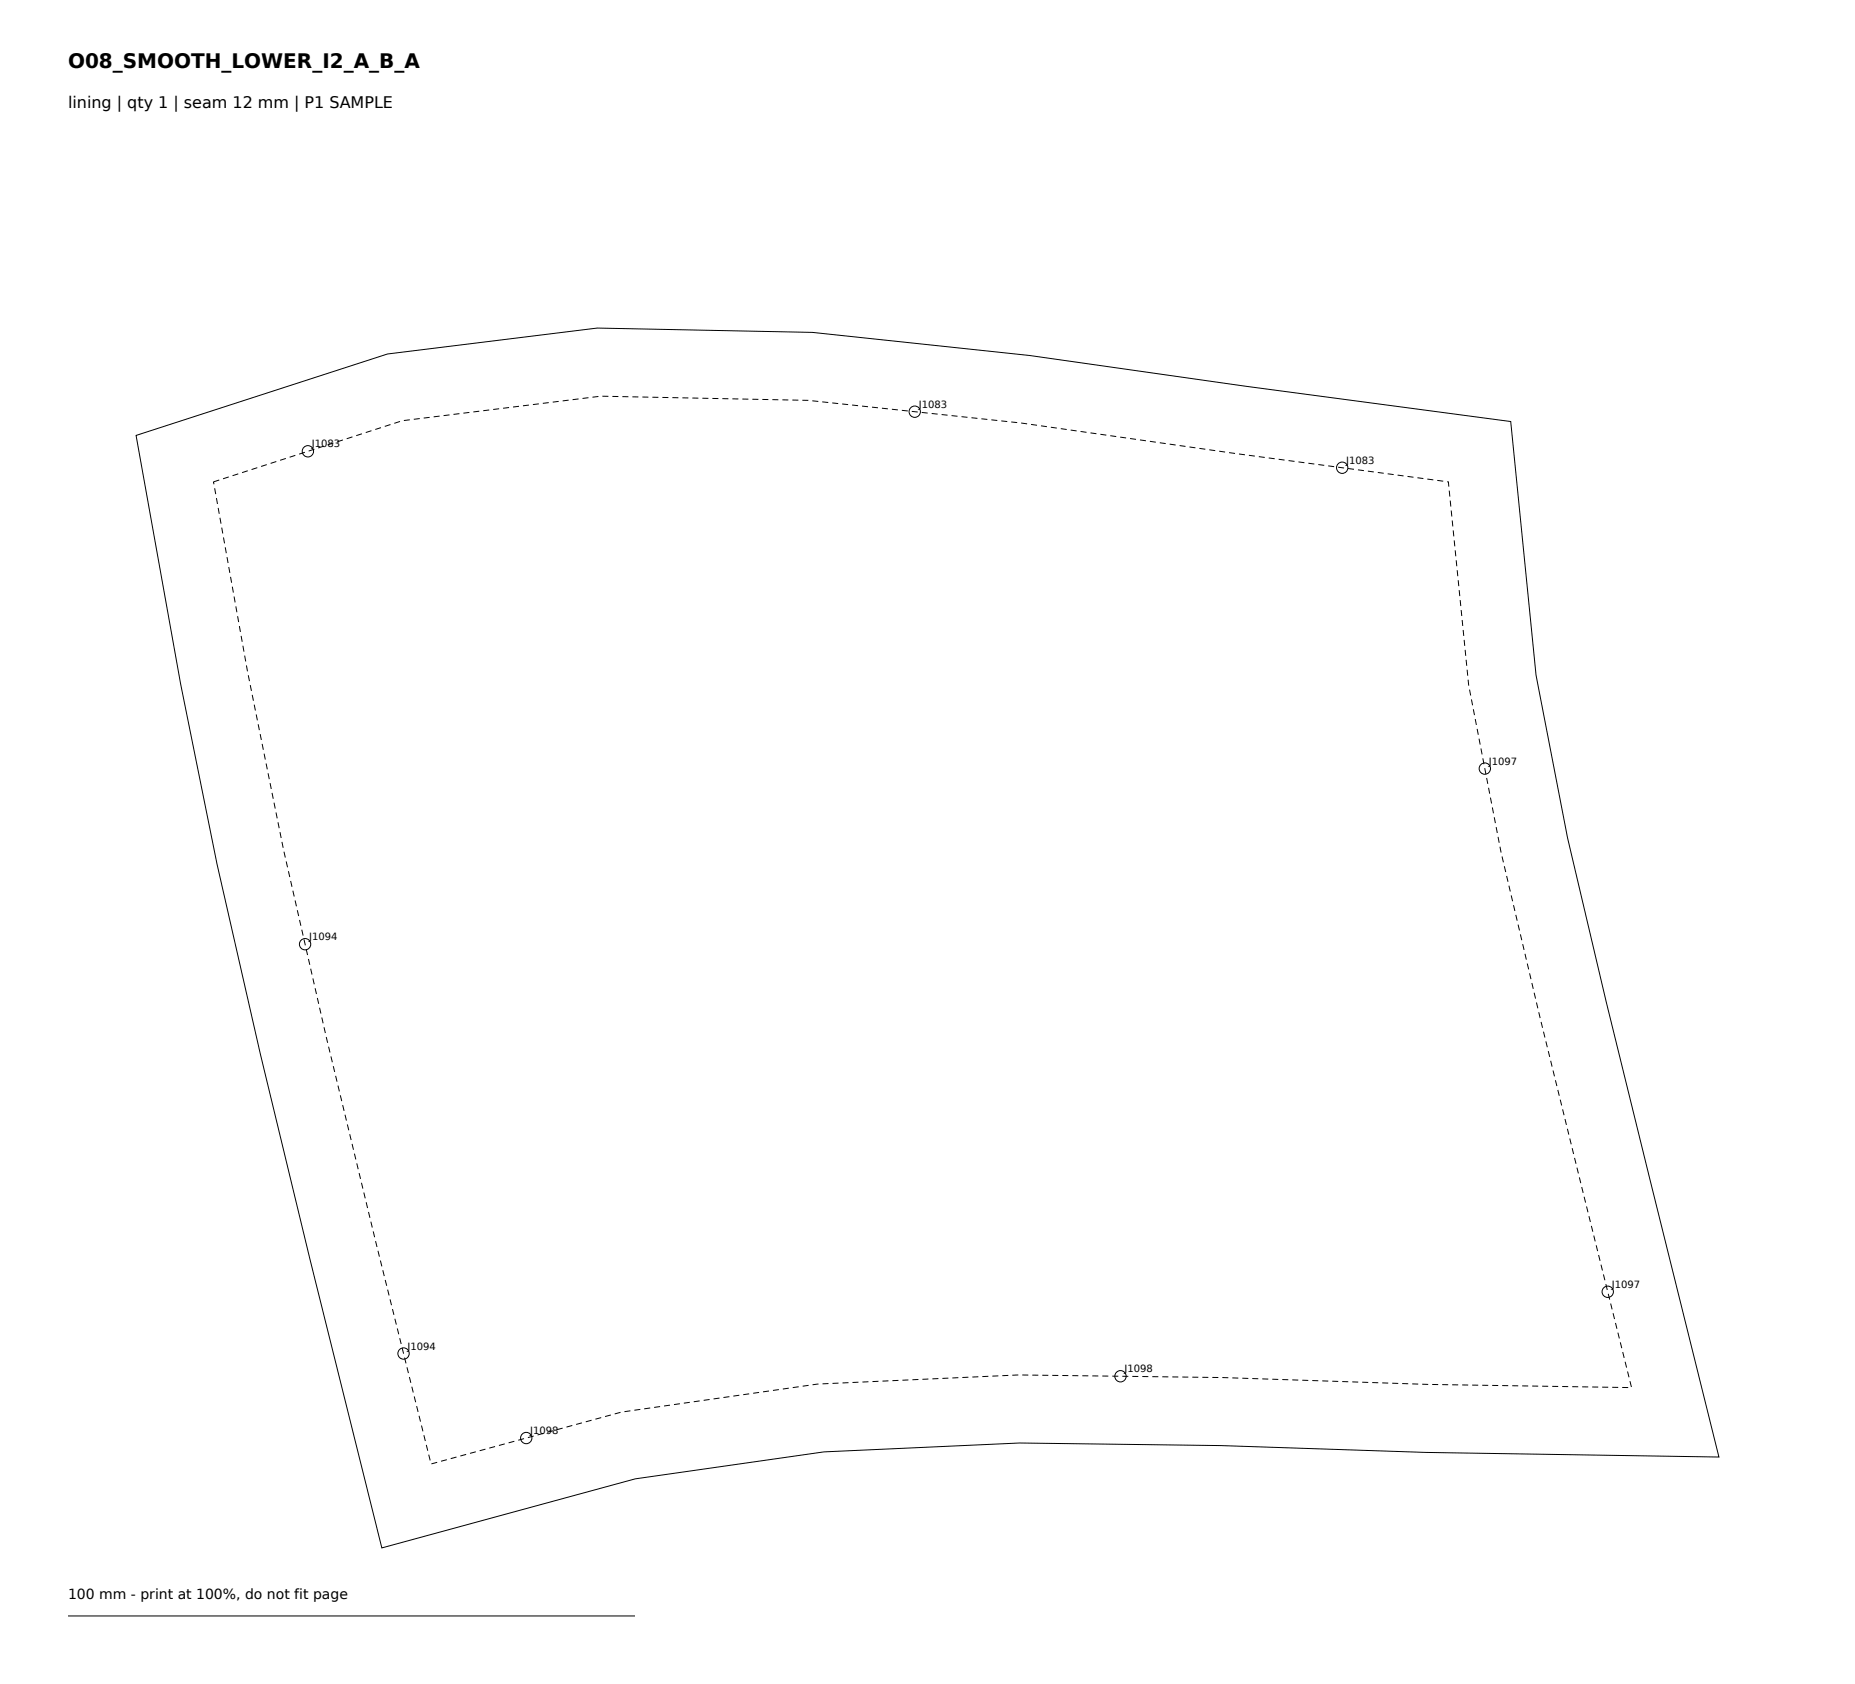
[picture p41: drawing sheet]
<svg xmlns="http://www.w3.org/2000/svg" width="327mm" height="297mm" viewBox="0 0 327 297" stroke-linecap="round" stroke-linejoin="round" font-family="sans-serif">
<defs><g id="words">
<text font-size="3.5" x="12" y="12">O08_SMOOTH_LOWER_I2_A_B_A</text>
<text font-size="2.8" x="12" y="19">lining | qty 1 | seam 12 mm | P1 SAMPLE</text>
<text font-size="2.5" x="12" y="282">100 mm - print at 100%, do not fit page</text>
<g font-size="1.8">
<text x="162" y="71.9">J1083</text>
<text x="55" y="78.9">J1083</text>
<text x="237.4" y="81.8">J1083</text>
<text x="262.6" y="134.8">J1097</text>
<text x="54.5" y="165.8">J1094</text>
<text x="284.3" y="227.1">J1097</text>
<text x="71.9" y="238">J1094</text>
<text x="198.3" y="242">J1098</text>
<text x="93.5" y="252.9">J1098</text>
</g>
</g></defs>
<g fill="none" stroke="#000" stroke-width=".18">
<path d="M24 76.8l44.3-14.4 37-4.5 38 .7 38.3 4.1 38 5.4 46.9 6.2 4.4 44.8 5.6 28.7 6.8 29 19.9 80.2-51.7-.8-36.2-1.2-35.5-.5-34.5 1.6-33.3 4.7-44.7 12.2-12.6-50.9-8.8-36.2-7.6-33.5-6.4-31.7zM12 285h100"/>
<circle cx="54.3" cy="79.6" r="1"/>
<circle cx="161.3" cy="72.6" r="1"/>
<circle cx="236.7" cy="82.5" r="1"/>
<circle cx="261.9" cy="135.6" r="1"/>
<circle cx="53.8" cy="166.5" r="1"/>
<circle cx="71.2" cy="238.7" r="1"/>
<circle cx="283.6" cy="227.8" r="1"/>
<circle cx="92.8" cy="253.6" r="1"/>
<circle cx="197.6" cy="242.7" r="1"/>
</g>
<path d="M37.7 85l33.3-10.8 35-4.3 36.5 .7 37.6 4 37.9 5.4 37.5 5 3.5 35.8 5.7 29.5 6.9 29.3 16.2 65.1-36-.5-36.2-1.2-36-.5-35.4 1.6-34.6 4.9-33.6 9.2-9.7-39-8.7-36.1-7.6-33.2-6.3-31.5z" fill="none" stroke="#000" stroke-width=".18" stroke-dasharray="1.1 .7" stroke-linecap="butt"/>
<use href="#words"/>
</svg>
